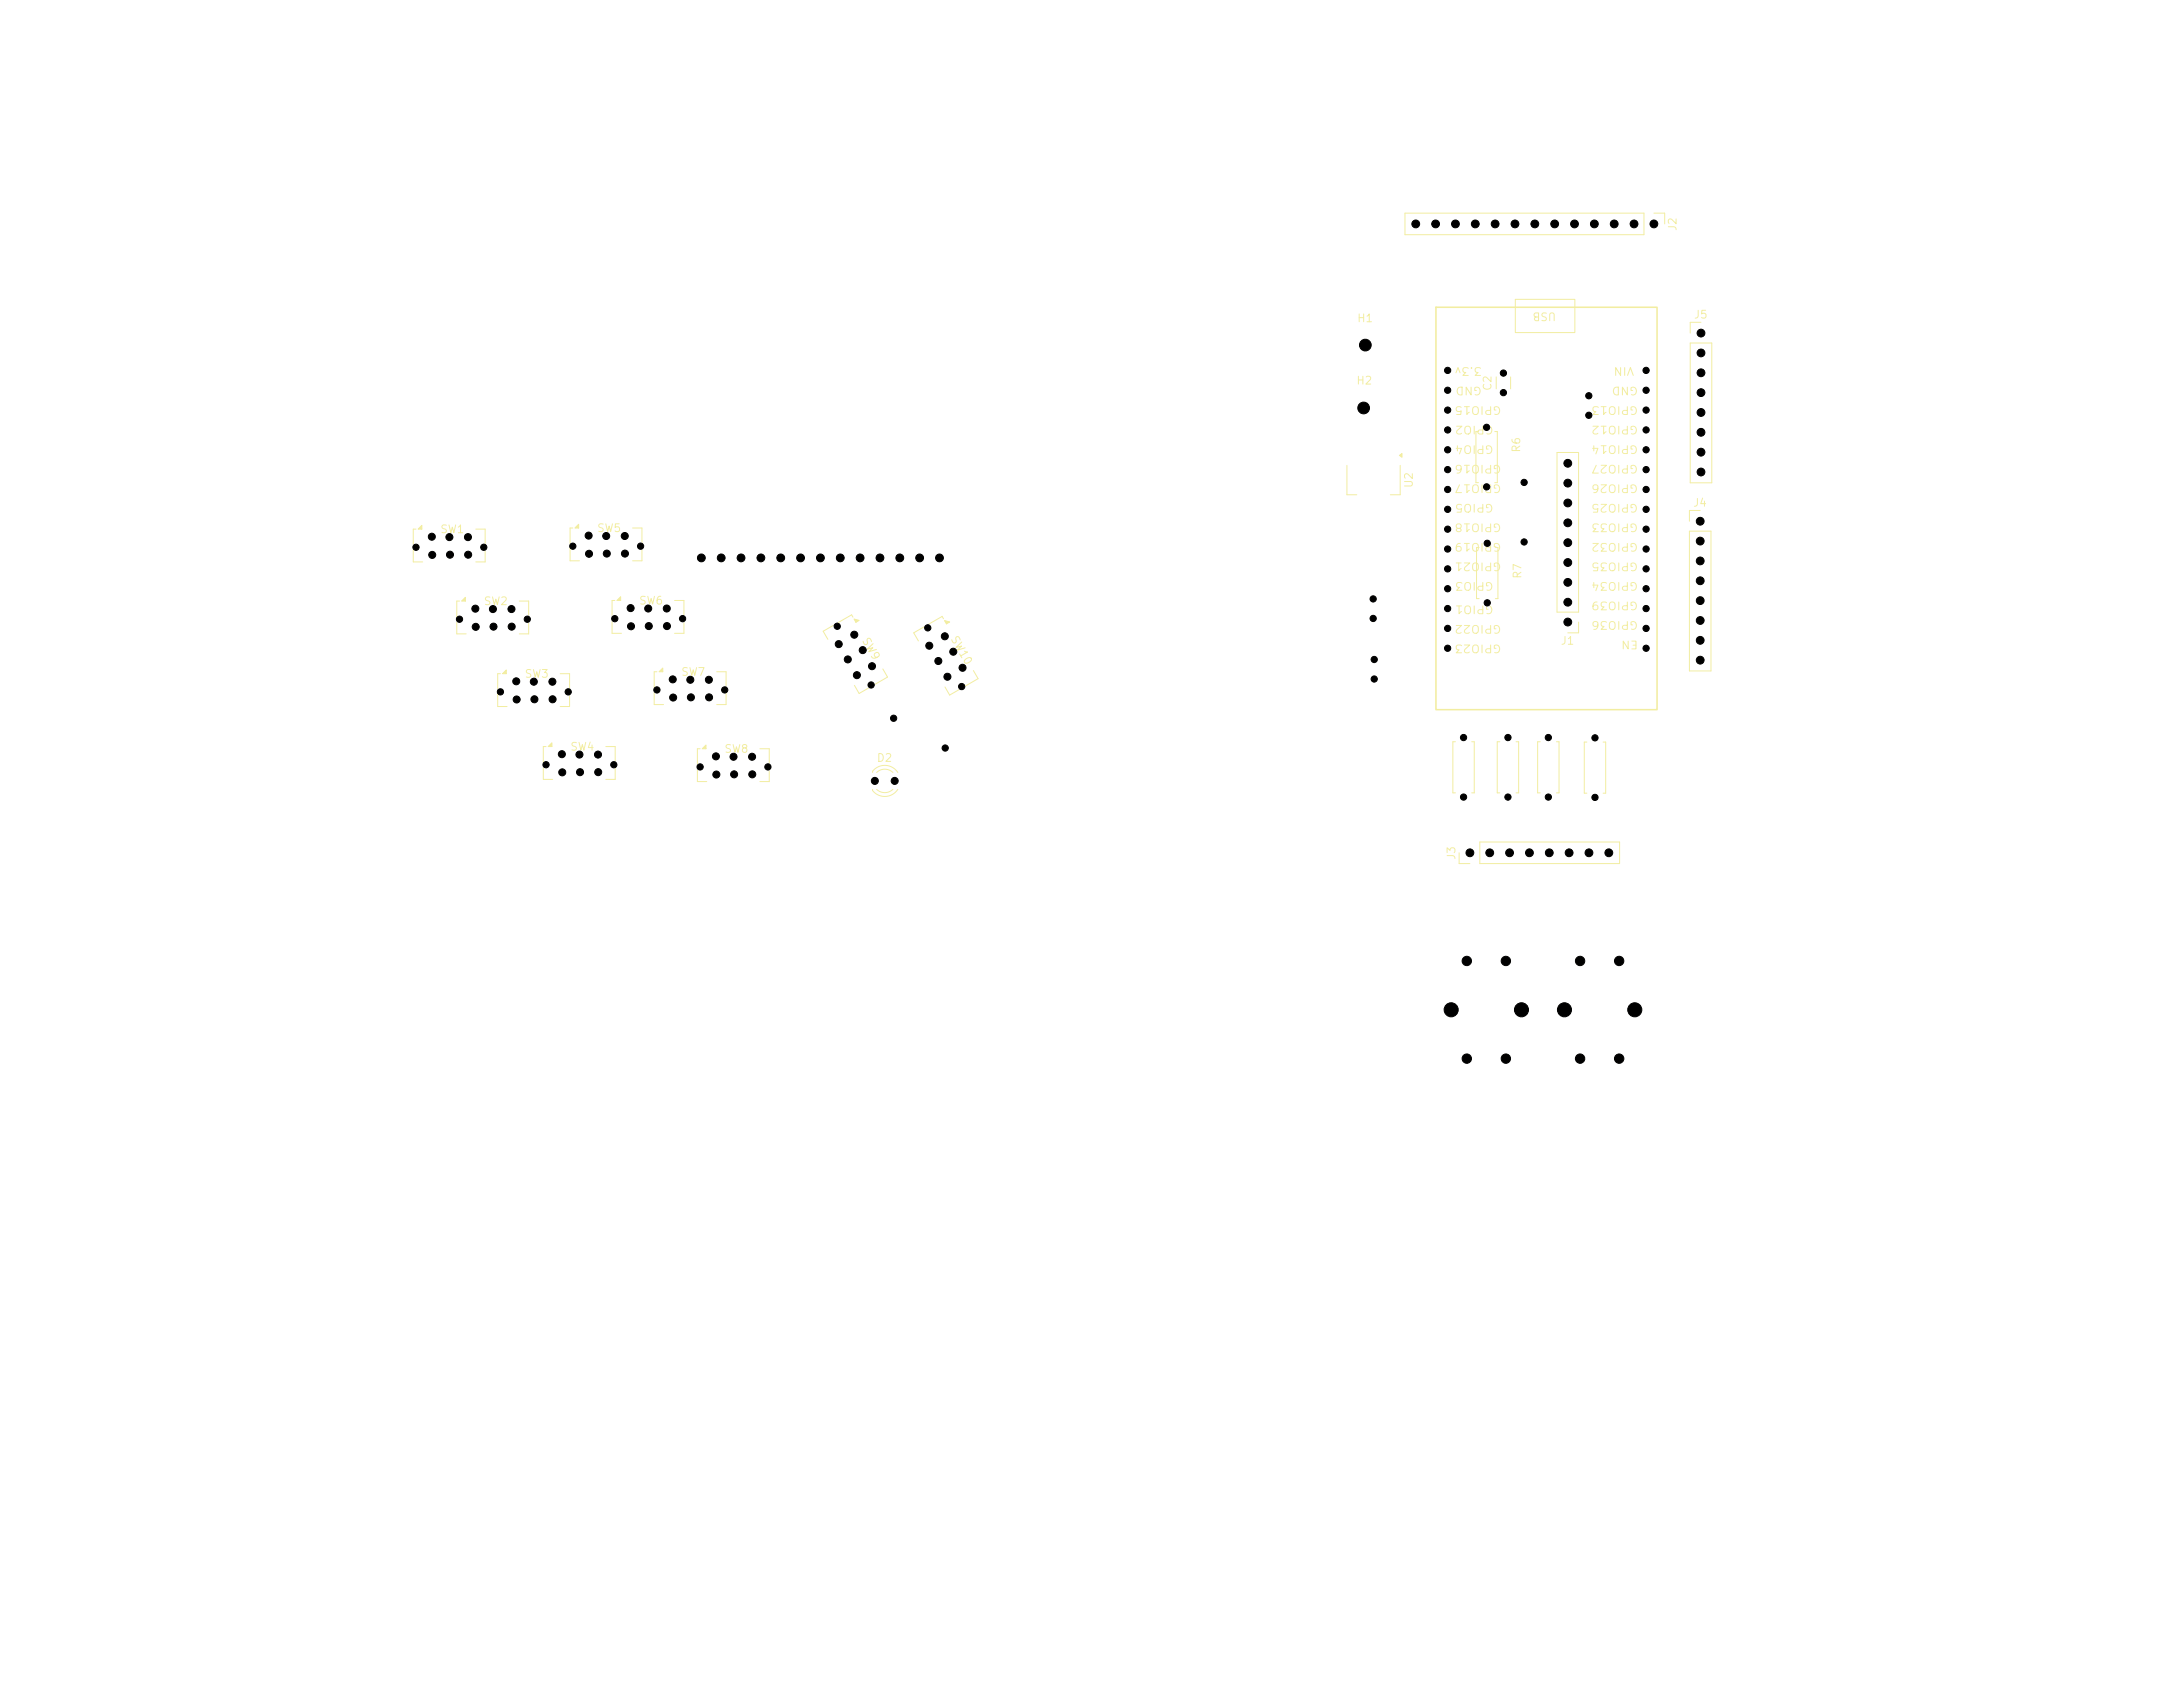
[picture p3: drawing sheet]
<svg xmlns="http://www.w3.org/2000/svg" width="279mm" height="216mm" viewBox="0 0 279 216" stroke-linecap="round" stroke-linejoin="round" font-family="sans-serif">
<defs><g id="words">
<g font-size="1" fill="#f2eda1">
<text x="214.8" y="29.6" transform="rotate(-90 214.8 29.6)">J2</text>
<text x="173.6" y="41.5">H1</text>
<text x="199.3" y="39.7" transform="rotate(-180 199.3 39.7)">USB</text>
<text x="216.7" y="41">J5</text>
<text x="189.8" y="46.7" transform="rotate(-180 189.8 46.7)">3.3v</text>
<text x="209.3" y="46.7" transform="rotate(-180 209.3 46.7)">VIN</text>
<text x="173.5" y="49.5">H2</text>
<text x="189.8" y="49.2" transform="rotate(-180 189.8 49.2)">GND</text>
<text x="191.1" y="50.1" transform="rotate(-90 191.1 50.1)">C2</text>
<text x="192.3" y="51.7" transform="rotate(-180 192.3 51.7)">GPIO15</text>
<text x="209.8" y="49.2" transform="rotate(-180 209.8 49.2)">GND</text>
<text x="209.8" y="51.7" transform="rotate(-180 209.8 51.7)">GPIO13</text>
<text x="191.3" y="54.2" transform="rotate(-180 191.3 54.2)">GPIO2</text>
<text x="191.3" y="56.7" transform="rotate(-180 191.3 56.7)">GPIO4</text>
<text x="192.3" y="59.2" transform="rotate(-180 192.3 59.2)">GPIO16</text>
<text x="194.8" y="58" transform="rotate(-90 194.8 58)">R6</text>
<text x="209.8" y="54.2" transform="rotate(-180 209.8 54.2)">GPIO12</text>
<text x="209.8" y="56.7" transform="rotate(-180 209.8 56.7)">GPIO14</text>
<text x="209.8" y="59.2" transform="rotate(-180 209.8 59.2)">GPIO27</text>
<text x="181.1" y="62.5" transform="rotate(-90 181.1 62.5)">U2</text>
<text x="191.3" y="64.2" transform="rotate(-180 191.3 64.2)">GPIO5</text>
<text x="192.3" y="61.7" transform="rotate(-180 192.3 61.7)">GPIO17</text>
<text x="209.8" y="61.7" transform="rotate(-180 209.8 61.7)">GPIO26</text>
<text x="209.8" y="64.2" transform="rotate(-180 209.8 64.2)">GPIO25</text>
<text x="216.6" y="65.1">J4</text>
<text x="56.3" y="68.5">SW1</text>
<text x="76.3" y="68.3">SW5</text>
<text x="192.3" y="66.7" transform="rotate(-180 192.3 66.7)">GPIO18</text>
<text x="192.3" y="69.2" transform="rotate(-180 192.3 69.2)">GPIO19</text>
<text x="192.3" y="71.7" transform="rotate(-180 192.3 71.7)">GPIO21</text>
<text x="209.8" y="66.7" transform="rotate(-180 209.8 66.7)">GPIO33</text>
<text x="209.8" y="69.2" transform="rotate(-180 209.8 69.2)">GPIO32</text>
<text x="209.8" y="71.7" transform="rotate(-180 209.8 71.7)">GPIO35</text>
<text x="61.8" y="77.7">SW2</text>
<text x="81.7" y="77.6">SW6</text>
<text x="191.3" y="74.2" transform="rotate(-180 191.3 74.2)">GPIO3</text>
<text x="191.3" y="77.2" transform="rotate(-180 191.3 77.2)">GPIO1</text>
<text x="195" y="74.2" transform="rotate(-90 195 74.2)">R7</text>
<text x="209.8" y="74.2" transform="rotate(-180 209.8 74.2)">GPIO34</text>
<text x="209.8" y="76.7" transform="rotate(-180 209.8 76.7)">GPIO39</text>
<text x="110" y="82" transform="rotate(60 110 82)">SW9</text>
<text x="121.4" y="81.8" transform="rotate(60 121.4 81.8)">SW10</text>
<text x="192.3" y="79.7" transform="rotate(-180 192.3 79.7)">GPIO22</text>
<text x="192.3" y="82.2" transform="rotate(-180 192.3 82.2)">GPIO23</text>
<text x="199.7" y="82.8">J1</text>
<text x="209.8" y="79.2" transform="rotate(-180 209.8 79.2)">GPIO36</text>
<text x="209.8" y="81.7" transform="rotate(-180 209.8 81.7)">EN</text>
<text x="67.1" y="87">SW3</text>
<text x="87.1" y="86.7">SW7</text>
<text x="72.9" y="96.3">SW4</text>
<text x="92.6" y="96.6">SW8</text>
<text x="112.1" y="97.7">D2</text>
<text x="186.5" y="110.1" transform="rotate(-90 186.5 110.1)">J3</text>
</g>
</g></defs>
<path d="M216.3 43.9h2.8v17.9h-2.8zM217.7 41.2h-1.4v1.4M58.8 76.9h-.3v4.2h1.2M59.1 76.9l.5-.5v.5zM66.5 76.9h1.2v4.2h-1.2M111.7 98.9v-.2a1.99 1.99 0 0 1 3.2 .2M112.2 98.9a1.5 1.5 0 0 1 2.1 0M111.7 101v.2a1.99 1.99 0 0 0 3.2-.2M112.2 101a1.5 1.5 0 0 0 2.1 0" fill="none" stroke="#f2eda1" stroke-width=".13"/>
<path d="M59.1 76.9l.5-.5v.5z" fill="#f2eda1"/>
<path d="M69.9 95.5h-.4v4.2h1.2M70.2 95.5l.4-.4v.4zM77.5 95.5h1.2v4.2h-1.2" fill="none" stroke="#f2eda1" stroke-width=".13"/>
<path d="M70.2 95.5l.4-.4v.4z" fill="#f2eda1"/>
<path d="M179.8 27.3h30.6v2.7h-30.6zM211.7 27.3h1.4v1.4M189.3 70.1h-.3v6.5h.3M191.4 70.1h.3v6.5h-.3M84.1 86h-.4v4.2h1.2M84.8 85.5v.5h-.5zM91.7 86h1.2v4.2h-1.2" fill="none" stroke="#f2eda1" stroke-width=".13"/>
<path d="M84.8 85.5v.5h-.5z" fill="#f2eda1"/>
<path d="M172.4 59.6v3.7h1.2M179.1 58.3l.3-.3v.5zM179.2 59.6v3.7h-1.3" fill="none" stroke="#f2eda1" stroke-width=".13"/>
<path d="M179.1 58.3l.3-.3v.5z" fill="#f2eda1"/>
<path d="M89.6 95.8h-.3v4.2h1.2M89.9 95.8l.5-.5v.5zM97.3 95.8h1.2v4.2h-1.2" fill="none" stroke="#f2eda1" stroke-width=".13"/>
<path d="M89.9 95.8l.5-.5v.5z" fill="#f2eda1"/>
<path d="M189.2 55.2h-.3v6.6h.3M191.3 55.2h.3v6.6h-.3M199.3 57.9h2.7v20.4h-2.7zM53.2 67.7h-.3v4.2h1.2M54 67.2v.5h-.5zM60.9 67.7h1.2v4.2h-1.2M202 79.6v1.4h-1.3" fill="none" stroke="#f2eda1" stroke-width=".13"/>
<path d="M54 67.2v.5h-.5z" fill="#f2eda1"/>
<path d="M78.7 76.9h-.4v4.2h1.2M79 76.9l.4-.5v.5zM86.3 76.9h1.2v4.2h-1.2" fill="none" stroke="#f2eda1" stroke-width=".13"/>
<path d="M79 76.9l.4-.5v.5z" fill="#f2eda1"/>
<path d="M109.2 79l-.2-.3-3.6 2.1 .6 1M109.3 79.2l.7 .2-.5 .2zM113 85.6l.6 1.1-3.6 2.1-.6-1.1" fill="none" stroke="#f2eda1" stroke-width=".13"/>
<path d="M109.3 79.2l.7 .2-.5 .2z" fill="#f2eda1"/>
<path d="M64 86.2h-.3v4.2h1.2M64.3 86.2l.5-.5v.5zM71.7 86.2h1.2v4.2h-1.2M192 94.9h-.4v6.6h.4M194 94.9h.4v6.6h-.4M197.1 94.9h-.3v6.6h.3M199.2 94.9h.3v6.6h-.3" fill="none" stroke="#f2eda1" stroke-width=".13"/>
<path d="M64.3 86.2l.5-.5v.5z" fill="#f2eda1"/>
<path d="M120.8 79.2l-.2-.3-3.7 2.1 .6 1M120.9 79.4l.6 .2-.4 .2zM124.6 85.8l.6 1.1-3.7 2.1-.6-1.1" fill="none" stroke="#f2eda1" stroke-width=".13"/>
<path d="M120.9 79.4l.6 .2-.4 .2z" fill="#f2eda1"/>
<path d="M193.9 38.3h7.7v4.3h-7.7zM73.3 67.6h-.3v4.2h1.2M74.1 67.1v.5h-.5zM81 67.6h1.2v4.2h-1.2M216.2 68h2.8v17.9h-2.8zM217.6 65.3h-1.4v1.4M186.3 94.9h-.3v6.6h.3M188.4 94.9h.3v6.6h-.3M203.1 95h-.3v6.5h.3M205.2 95h.3v6.5h-.3M186.8 109.1v1.4h1.3M189.4 107.8h17.9v2.7h-17.9z" fill="none" stroke="#f2eda1" stroke-width=".13"/>
<path d="M183.8 39.3h28.3v51.5h-28.3z" fill="none" stroke="#f2eda1" stroke-width=".2"/>
<path d="M74.1 67.1v.5h-.5z" fill="#f2eda1"/>
<path d="M191.5 48.2v1.6M193.3 48.2v1.6" fill="none" stroke="#f2eda1" stroke-width=".13"/>
<g fill="#000" stroke="#000" stroke-width=".13">
<circle cx="181.2" cy="28.7" r=".5"/>
<circle cx="183.7" cy="28.7" r=".5"/>
<circle cx="186.3" cy="28.7" r=".5"/>
<circle cx="188.8" cy="28.7" r=".5"/>
<circle cx="191.4" cy="28.7" r=".5"/>
<circle cx="193.9" cy="28.7" r=".5"/>
<circle cx="196.4" cy="28.7" r=".5"/>
<circle cx="199" cy="28.7" r=".5"/>
<circle cx="201.5" cy="28.7" r=".5"/>
<circle cx="204.1" cy="28.7" r=".5"/>
<circle cx="206.6" cy="28.7" r=".5"/>
<circle cx="209.1" cy="28.7" r=".5"/>
<circle cx="211.7" cy="28.7" r=".5"/>
<circle cx="174.5" cy="52.2" r=".75"/>
<circle cx="174.7" cy="44.2" r=".75"/>
<circle cx="185.3" cy="47.4" r=".4"/>
<circle cx="185.3" cy="52.5" r=".4"/>
<circle cx="185.3" cy="55" r=".4"/>
<circle cx="185.3" cy="49.9" r=".4"/>
<circle cx="185.3" cy="57.6" r=".4"/>
<circle cx="190.3" cy="54.7" r=".4"/>
<circle cx="192.4" cy="50.2" r=".4"/>
<circle cx="192.4" cy="47.7" r=".4"/>
<circle cx="200.7" cy="59.3" r=".5"/>
<circle cx="203.4" cy="53.1" r=".4"/>
<circle cx="203.4" cy="50.6" r=".4"/>
<circle cx="210.7" cy="47.4" r=".4"/>
<circle cx="210.7" cy="57.6" r=".4"/>
<circle cx="210.7" cy="52.5" r=".4"/>
<circle cx="210.7" cy="55" r=".4"/>
<circle cx="210.7" cy="49.9" r=".4"/>
<circle cx="217.7" cy="55.3" r=".5"/>
<circle cx="217.7" cy="57.9" r=".5"/>
<circle cx="217.7" cy="50.2" r=".5"/>
<circle cx="217.7" cy="52.8" r=".5"/>
<circle cx="217.7" cy="47.7" r=".5"/>
<circle cx="217.7" cy="42.6" r=".5"/>
<circle cx="217.7" cy="45.2" r=".5"/>
<circle cx="53.2" cy="70" r=".4"/>
<circle cx="55.3" cy="68.7" r=".45"/>
<circle cx="55.3" cy="71" r=".45"/>
<circle cx="57.5" cy="68.7" r=".45"/>
<circle cx="57.6" cy="71" r=".45"/>
<circle cx="58.8" cy="79.2" r=".4"/>
<circle cx="59.9" cy="68.7" r=".45"/>
<circle cx="59.9" cy="71" r=".45"/>
<circle cx="60.8" cy="77.9" r=".45"/>
<circle cx="61.9" cy="70" r=".4"/>
<circle cx="63.1" cy="77.9" r=".45"/>
<circle cx="65.5" cy="77.9" r=".45"/>
<circle cx="67.5" cy="79.2" r=".4"/>
<circle cx="73.3" cy="69.9" r=".4"/>
<circle cx="75.3" cy="68.5" r=".45"/>
<circle cx="75.4" cy="70.9" r=".45"/>
<circle cx="77.6" cy="68.6" r=".45"/>
<circle cx="77.7" cy="70.8" r=".45"/>
<circle cx="78.7" cy="79.2" r=".4"/>
<circle cx="80" cy="68.6" r=".45"/>
<circle cx="80" cy="70.8" r=".45"/>
<circle cx="80.7" cy="77.8" r=".45"/>
<circle cx="82" cy="69.9" r=".4"/>
<circle cx="83" cy="77.9" r=".45"/>
<circle cx="85.3" cy="77.9" r=".45"/>
<circle cx="87.4" cy="79.2" r=".4"/>
<circle cx="89.8" cy="71.4" r=".5"/>
<circle cx="92.3" cy="71.4" r=".5"/>
<circle cx="94.8" cy="71.4" r=".5"/>
<circle cx="97.4" cy="71.4" r=".5"/>
<circle cx="99.9" cy="71.4" r=".5"/>
<circle cx="102.5" cy="71.4" r=".5"/>
<circle cx="105" cy="71.4" r=".5"/>
<circle cx="107.5" cy="71.4" r=".5"/>
<circle cx="110.1" cy="71.4" r=".5"/>
<circle cx="112.6" cy="71.4" r=".5"/>
<circle cx="115.2" cy="71.4" r=".5"/>
<circle cx="117.7" cy="71.4" r=".5"/>
<circle cx="120.2" cy="71.4" r=".5"/>
<circle cx="175.7" cy="76.6" r=".4"/>
<circle cx="175.7" cy="79.1" r=".4"/>
<circle cx="185.3" cy="77.9" r=".4"/>
<circle cx="185.3" cy="62.6" r=".4"/>
<circle cx="185.3" cy="60.1" r=".4"/>
<circle cx="185.3" cy="65.2" r=".4"/>
<circle cx="185.3" cy="70.3" r=".4"/>
<circle cx="185.3" cy="72.8" r=".4"/>
<circle cx="185.3" cy="67.7" r=".4"/>
<circle cx="185.3" cy="75.3" r=".4"/>
<circle cx="190.3" cy="62.3" r=".4"/>
<circle cx="190.4" cy="77.1" r=".4"/>
<circle cx="190.4" cy="69.5" r=".4"/>
<circle cx="195.1" cy="61.7" r=".4"/>
<circle cx="195.1" cy="69.4" r=".4"/>
<circle cx="200.7" cy="74.5" r=".5"/>
<circle cx="200.7" cy="72" r=".5"/>
<circle cx="200.7" cy="69.5" r=".5"/>
<circle cx="200.7" cy="66.9" r=".5"/>
<circle cx="200.7" cy="79.6" r=".5"/>
<circle cx="200.7" cy="64.4" r=".5"/>
<circle cx="200.7" cy="61.8" r=".5"/>
<circle cx="200.7" cy="77.1" r=".5"/>
<circle cx="210.7" cy="60.1" r=".4"/>
<circle cx="210.7" cy="62.6" r=".4"/>
<circle cx="210.7" cy="72.8" r=".4"/>
<circle cx="210.7" cy="70.3" r=".4"/>
<circle cx="210.7" cy="65.2" r=".4"/>
<circle cx="210.7" cy="67.7" r=".4"/>
<circle cx="210.7" cy="75.3" r=".4"/>
<circle cx="210.7" cy="77.9" r=".4"/>
<circle cx="217.6" cy="79.4" r=".5"/>
<circle cx="217.6" cy="69.2" r=".5"/>
<circle cx="217.6" cy="74.3" r=".5"/>
<circle cx="217.6" cy="76.9" r=".5"/>
<circle cx="217.6" cy="71.8" r=".5"/>
<circle cx="217.6" cy="66.7" r=".5"/>
<circle cx="217.7" cy="60.4" r=".5"/>
<circle cx="60.9" cy="80.2" r=".45"/>
<circle cx="63.2" cy="80.2" r=".45"/>
<circle cx="64.1" cy="88.5" r=".4"/>
<circle cx="65.5" cy="80.2" r=".45"/>
<circle cx="66.1" cy="87.2" r=".45"/>
<circle cx="66.1" cy="89.5" r=".45"/>
<circle cx="68.3" cy="87.2" r=".45"/>
<circle cx="68.4" cy="89.5" r=".45"/>
<circle cx="69.9" cy="97.9" r=".4"/>
<circle cx="70.7" cy="87.2" r=".45"/>
<circle cx="70.7" cy="89.5" r=".45"/>
<circle cx="71.9" cy="96.5" r=".45"/>
<circle cx="72" cy="98.8" r=".45"/>
<circle cx="72.7" cy="88.5" r=".4"/>
<circle cx="74.2" cy="96.6" r=".45"/>
<circle cx="74.2" cy="98.8" r=".45"/>
<circle cx="76.5" cy="96.6" r=".45"/>
<circle cx="76.6" cy="98.8" r=".45"/>
<circle cx="78.6" cy="97.9" r=".4"/>
<circle cx="80.8" cy="80.2" r=".45"/>
<circle cx="83" cy="80.1" r=".45"/>
<circle cx="84.1" cy="88.3" r=".4"/>
<circle cx="85.4" cy="80.1" r=".45"/>
<circle cx="86.1" cy="86.9" r=".45"/>
<circle cx="86.2" cy="89.3" r=".45"/>
<circle cx="88.4" cy="87" r=".45"/>
<circle cx="88.4" cy="89.2" r=".45"/>
<circle cx="89.6" cy="98.1" r=".4"/>
<circle cx="90.7" cy="87" r=".45"/>
<circle cx="90.8" cy="89.2" r=".45"/>
<circle cx="91.6" cy="96.8" r=".45"/>
<circle cx="91.7" cy="99.1" r=".45"/>
<circle cx="92.8" cy="88.3" r=".4"/>
<circle cx="93.9" cy="96.8" r=".45"/>
<circle cx="94" cy="99.1" r=".45"/>
<circle cx="96.3" cy="96.8" r=".45"/>
<circle cx="96.3" cy="99.1" r=".45"/>
<circle cx="98.3" cy="98.1" r=".4"/>
<circle cx="107.2" cy="80.2" r=".4"/>
<circle cx="107.3" cy="82.4" r=".45"/>
<circle cx="108.5" cy="84.4" r=".45"/>
<circle cx="109.3" cy="81.2" r=".45"/>
<circle cx="109.7" cy="86.4" r=".45"/>
<circle cx="110.4" cy="83.2" r=".45"/>
<circle cx="111.5" cy="87.7" r=".4"/>
<circle cx="111.6" cy="85.3" r=".45"/>
<circle cx="112" cy="99.9" r=".45"/>
<circle cx="114.4" cy="91.9" r=".4"/>
<circle cx="114.5" cy="99.9" r=".45"/>
<circle cx="118.7" cy="80.4" r=".4"/>
<circle cx="118.9" cy="82.6" r=".45"/>
<circle cx="120.1" cy="84.6" r=".45"/>
<circle cx="120.9" cy="81.4" r=".45"/>
<circle cx="121" cy="95.7" r=".4"/>
<circle cx="121.3" cy="86.6" r=".45"/>
<circle cx="122" cy="83.4" r=".45"/>
<circle cx="123.1" cy="87.9" r=".4"/>
<circle cx="123.2" cy="85.5" r=".45"/>
<circle cx="175.9" cy="84.4" r=".4"/>
<circle cx="175.9" cy="86.9" r=".4"/>
<circle cx="185.3" cy="83" r=".4"/>
<circle cx="185.3" cy="80.4" r=".4"/>
<circle cx="187.3" cy="94.4" r=".4"/>
<circle cx="193" cy="94.4" r=".4"/>
<circle cx="198.2" cy="94.4" r=".4"/>
<circle cx="204.1" cy="94.4" r=".4"/>
<circle cx="210.7" cy="80.4" r=".4"/>
<circle cx="210.7" cy="83" r=".4"/>
<circle cx="217.6" cy="81.9" r=".5"/>
<circle cx="217.6" cy="84.5" r=".5"/>
<circle cx="187.3" cy="102" r=".4"/>
<circle cx="188.1" cy="109.1" r=".5"/>
<circle cx="190.7" cy="109.1" r=".5"/>
<circle cx="193" cy="102" r=".4"/>
<circle cx="193.2" cy="109.1" r=".5"/>
<circle cx="195.7" cy="109.1" r=".5"/>
<circle cx="198.2" cy="102" r=".4"/>
<circle cx="198.3" cy="109.1" r=".5"/>
<circle cx="200.8" cy="109.1" r=".5"/>
<circle cx="203.4" cy="109.1" r=".5"/>
<circle cx="204.1" cy="102" r=".4"/>
<circle cx="205.9" cy="109.1" r=".5"/>
<circle cx="185.7" cy="129.2" r=".9"/>
<circle cx="187.7" cy="135.5" r=".6"/>
<circle cx="187.7" cy="123" r=".6"/>
<circle cx="192.7" cy="135.5" r=".6"/>
<circle cx="192.7" cy="123" r=".6"/>
<circle cx="194.7" cy="129.2" r=".9"/>
<circle cx="200.2" cy="129.2" r=".9"/>
<circle cx="202.2" cy="135.5" r=".6"/>
<circle cx="202.2" cy="123" r=".6"/>
<circle cx="207.2" cy="135.5" r=".6"/>
<circle cx="207.2" cy="123" r=".6"/>
<circle cx="209.2" cy="129.2" r=".9"/>
</g>
<use href="#words"/>
</svg>
